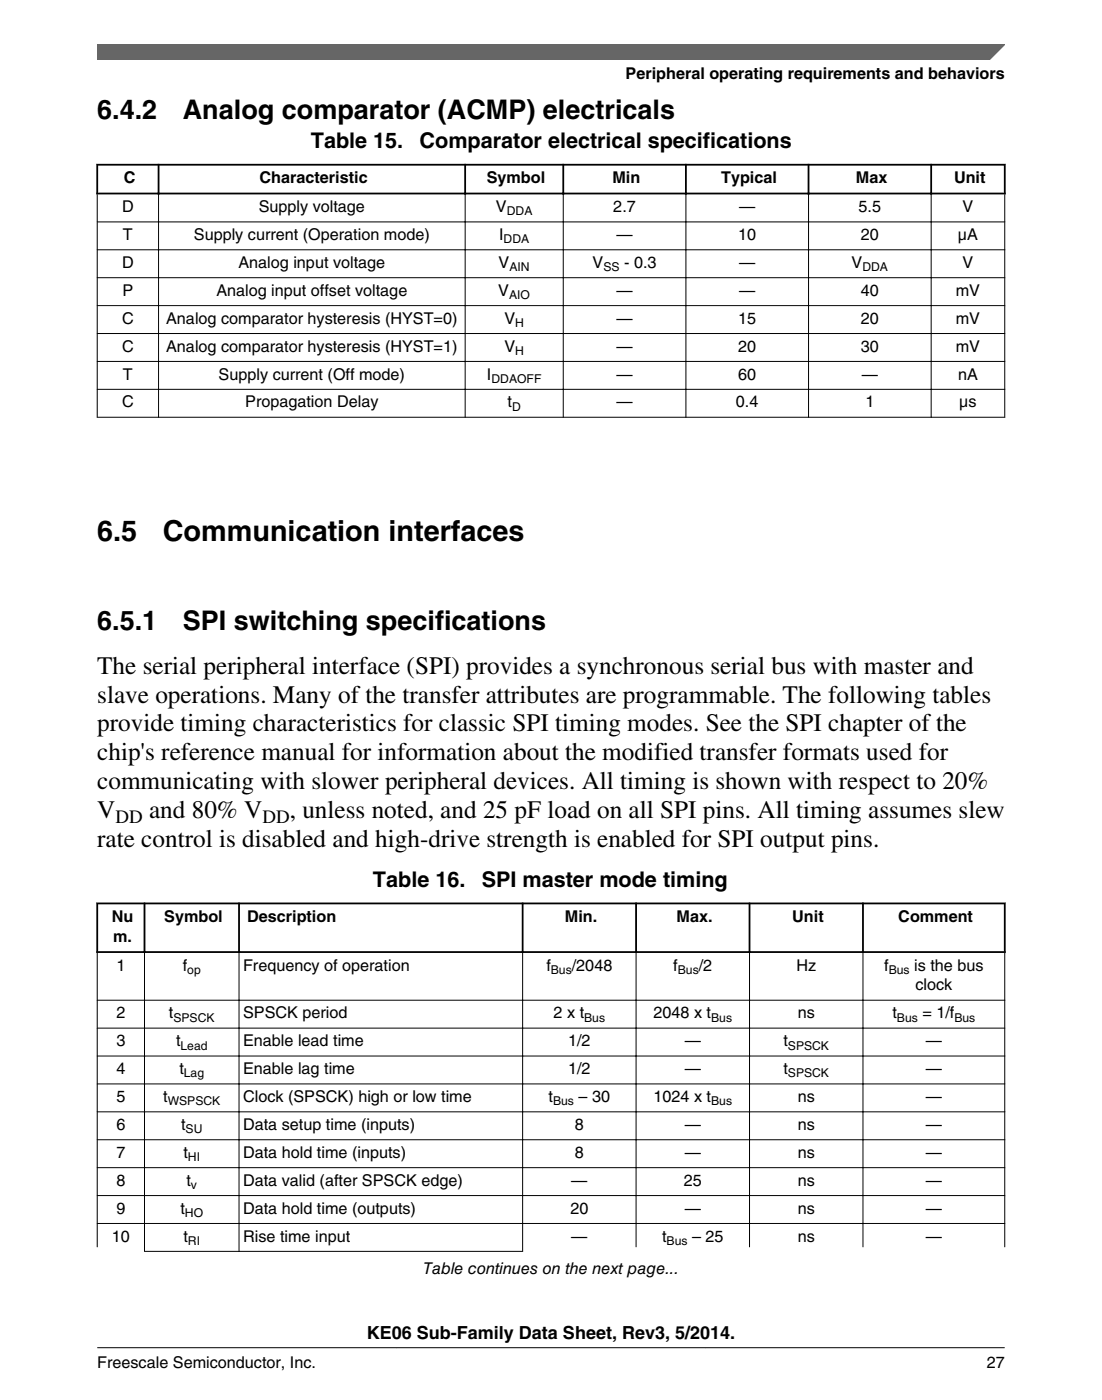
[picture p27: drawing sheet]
<svg xmlns="http://www.w3.org/2000/svg" width="216mm" height="274mm" viewBox="0 0 216 274" stroke-linecap="round" stroke-linejoin="round" font-family="sans-serif">
<defs><g id="words">
<g font-size="5.6">
<text x="19" y="106.1">6.5</text>
<text x="31.9" y="106.1">Communication interfaces</text>
</g>
<g font-size="5.3">
<text x="19" y="23.2">6.4.2</text>
<text x="35.8" y="23.2">Analog comparator (ACMP) electricals</text>
<text x="19.1" y="123.4">6.5.1</text>
<text x="35.8" y="123.4">SPI switching specifications</text>
</g>
<g font-size="4.9">
<text x="19" y="132">The serial peripheral interface (SPI) provides a synchronous serial bus with master and</text>
<text x="19" y="137.7">slave operations. Many of the transfer attributes are programmable. The following tables</text>
<text x="19" y="143.3">provide timing characteristics for classic SPI timing modes. See the SPI chapter of the</text>
<text x="19" y="149">chip's reference manual for information about the modified transfer formats used for</text>
<text x="19" y="154.6">communicating with slower peripheral devices. All timing is shown with respect to 20%</text>
<text x="19" y="160.2">V</text>
<text x="29.2" y="160.2">and 80% V</text>
<text x="56.8" y="160.2">, unless noted, and 25 pF load on all SPI pins. All timing assumes slew</text>
<text x="19" y="165.9">rate control is disabled and high-drive strength is enabled for SPI output pins.</text>
</g>
<g font-size="4.2">
<text x="60.9" y="29">Table 15.</text>
<text x="82.2" y="29">Comparator electrical specifications</text>
<text x="73.1" y="173.9">Table 16.</text>
<text x="94.4" y="173.9">SPI master mode timing</text>
</g>
<g font-size="3.7">
<text x="22.6" y="161.2">DD</text>
<text x="51.4" y="161.2">DD</text>
</g>
<text font-size="3.5" x="71.9" y="262.3">KE06 Sub-Family Data Sheet, Rev3, 5/2014.</text>
<g font-size="3.2">
<text x="122.6" y="15.5">Peripheral operating requirements and behaviors</text>
<text x="24.3" y="35.9">C</text>
<text x="50.9" y="35.9">Characteristic</text>
<text x="95.4" y="35.9">Symbol</text>
<text x="120" y="35.9">Min</text>
<text x="141.3" y="35.9">Typical</text>
<text x="167.7" y="35.9">Max</text>
<text x="186.9" y="35.9">Unit</text>
<text x="23.9" y="41.6">D</text>
<text x="50.7" y="41.6">Supply voltage</text>
<text x="97.2" y="41.6">V</text>
<text x="120.2" y="41.6">2.7</text>
<text x="144.8" y="41.6">—</text>
<text x="168.2" y="41.6">5.5</text>
<text x="188.6" y="41.6">V</text>
<text x="24.1" y="47">T</text>
<text x="38" y="47">Supply current (Operation mode)</text>
<text x="97.8" y="47">I</text>
<text x="120.8" y="47">—</text>
<text x="144.6" y="47">10</text>
<text x="168.7" y="47">20</text>
<text x="187.7" y="47">µA</text>
<text x="23.9" y="52.5">D</text>
<text x="46.7" y="52.5">Analog input voltage</text>
<text x="97.7" y="52.5">V</text>
<text x="116.1" y="52.5">V</text>
<text x="122.3" y="52.5">- 0.3</text>
<text x="144.8" y="52.5">—</text>
<text x="166.8" y="52.5">V</text>
<text x="188.6" y="52.5">V</text>
<text x="24" y="58">P</text>
<text x="42.4" y="58">Analog input offset voltage</text>
<text x="97.6" y="58">V</text>
<text x="120.8" y="58">—</text>
<text x="144.8" y="58">—</text>
<text x="168.7" y="58">40</text>
<text x="187.3" y="58">mV</text>
<text x="23.9" y="63.4">C</text>
<text x="32.6" y="63.4">Analog comparator hysteresis (HYST=0)</text>
<text x="98.8" y="63.4">V</text>
<text x="120.8" y="63.4">—</text>
<text x="144.6" y="63.4">15</text>
<text x="168.7" y="63.4">20</text>
<text x="187.3" y="63.4">mV</text>
<text x="23.9" y="68.9">C</text>
<text x="32.6" y="68.9">Analog comparator hysteresis (HYST=1)</text>
<text x="98.8" y="68.9">V</text>
<text x="120.8" y="68.9">—</text>
<text x="144.6" y="68.9">20</text>
<text x="168.7" y="68.9">30</text>
<text x="187.3" y="68.9">mV</text>
<text x="24.1" y="74.4">T</text>
<text x="42.8" y="74.4">Supply current (Off mode)</text>
<text x="95.4" y="74.4">I</text>
<text x="120.8" y="74.4">—</text>
<text x="144.6" y="74.4">60</text>
<text x="168.8" y="74.4">—</text>
<text x="187.7" y="74.4">nA</text>
<text x="23.9" y="79.8">C</text>
<text x="48" y="79.8">Propagation Delay</text>
<text x="99.4" y="79.8">t</text>
<text x="120.8" y="79.8">—</text>
<text x="144.2" y="79.8">0.4</text>
<text x="169.5" y="79.8">1</text>
<text x="187.9" y="79.8">µs</text>
<text x="21.9" y="180.7">Nu</text>
<text x="22.2" y="184.5">m.</text>
<text x="32.2" y="180.7">Symbol</text>
<text x="48.4" y="180.7">Description</text>
<text x="110.7" y="180.7">Min.</text>
<text x="132.6" y="180.7">Max.</text>
<text x="155.2" y="180.7">Unit</text>
<text x="176" y="180.7">Comment</text>
<text x="22.8" y="190.2">1</text>
<text x="35.8" y="190.2">f</text>
<text x="47.6" y="190.2">Frequency of operation</text>
<text x="107" y="190.2">f</text>
<text x="112" y="190.2">/2048</text>
<text x="131.9" y="190.2">f</text>
<text x="136.9" y="190.2">/2</text>
<text x="156" y="190.2">Hz</text>
<text x="173.2" y="190.2">f</text>
<text x="179.1" y="190.2">is the bus</text>
<text x="179.3" y="194.1">clock</text>
<text x="22.8" y="199.5">2</text>
<text x="33.1" y="199.5">t</text>
<text x="47.6" y="199.5">SPSCK period</text>
<text x="108.5" y="199.5">2 x t</text>
<text x="128" y="199.5">2048 x t</text>
<text x="156.3" y="199.5">ns</text>
<text x="174.8" y="199.5">t</text>
<text x="180.7" y="199.5">= 1/f</text>
<text x="22.8" y="205">3</text>
<text x="34.5" y="205">t</text>
<text x="47.6" y="205">Enable lead time</text>
<text x="111.3" y="205">1/2</text>
<text x="134.1" y="205">—</text>
<text x="153.5" y="205">t</text>
<text x="181.4" y="205">—</text>
<text x="22.8" y="210.5">4</text>
<text x="22.8" y="215.9">5</text>
<text x="32" y="215.9">t</text>
<text x="35.1" y="210.5">t</text>
<text x="47.6" y="210.5">Enable lag time</text>
<text x="47.6" y="215.9">Clock (SPSCK) high or low time</text>
<text x="107.5" y="215.9">t</text>
<text x="111.3" y="210.5">1/2</text>
<text x="113.4" y="215.9">– 30</text>
<text x="128" y="215.9">1024 x t</text>
<text x="134.1" y="210.5">—</text>
<text x="153.5" y="210.5">t</text>
<text x="156.3" y="215.9">ns</text>
<text x="181.4" y="210.5">—</text>
<text x="181.4" y="215.9">—</text>
<text x="22.8" y="221.4">6</text>
<text x="35.5" y="221.4">t</text>
<text x="47.6" y="221.4">Data setup time (inputs)</text>
<text x="112.6" y="221.4">8</text>
<text x="134.1" y="221.4">—</text>
<text x="156.3" y="221.4">ns</text>
<text x="181.4" y="221.4">—</text>
<text x="22.8" y="226.9">7</text>
<text x="35.9" y="226.9">t</text>
<text x="47.6" y="226.9">Data hold time (inputs)</text>
<text x="112.6" y="226.9">8</text>
<text x="134.1" y="226.9">—</text>
<text x="156.3" y="226.9">ns</text>
<text x="181.4" y="226.9">—</text>
<text x="22.8" y="232.4">8</text>
<text x="36.5" y="232.4">t</text>
<text x="47.6" y="232.4">Data valid (after SPSCK edge)</text>
<text x="111.9" y="232.4">—</text>
<text x="134" y="232.4">25</text>
<text x="156.3" y="232.4">ns</text>
<text x="181.4" y="232.4">—</text>
<text x="22.8" y="237.8">9</text>
<text x="35.3" y="237.8">t</text>
<text x="47.6" y="237.8">Data hold time (outputs)</text>
<text x="111.7" y="237.8">20</text>
<text x="134.1" y="237.8">—</text>
<text x="156.3" y="237.8">ns</text>
<text x="181.4" y="237.8">—</text>
<text x="21.9" y="243.3">10</text>
<text x="35.9" y="243.3">t</text>
<text x="47.6" y="243.3">Rise time input</text>
<text x="111.9" y="243.3">—</text>
<text x="129.7" y="243.3">t</text>
<text x="135.6" y="243.3">– 25</text>
<text x="156.3" y="243.3">ns</text>
<text x="181.4" y="243.3">—</text>
<text x="82.9" y="249.7">Table continues on the next page...</text>
<text x="19.1" y="268">Freescale Semiconductor, Inc.</text>
<text x="193.3" y="268">27</text>
</g>
<g font-size="2.4">
<text x="98.7" y="47.7">DDA</text>
<text x="99.3" y="42.2">DDA</text>
<text x="99.8" y="53.1">AIN</text>
<text x="118.2" y="53.1">SS</text>
<text x="169" y="53.1">DDA</text>
<text x="99.8" y="58.6">AIO</text>
<text x="100.9" y="64.1">H</text>
<text x="100.9" y="69.5">H</text>
<text x="96.3" y="75">DDAOFF</text>
<text x="100.3" y="80.5">D</text>
<text x="36.7" y="190.8">op</text>
<text x="107.9" y="190.8">Bus</text>
<text x="132.8" y="190.8">Bus</text>
<text x="174.1" y="190.8">Bus</text>
<text x="34" y="200.2">SPSCK</text>
<text x="114.5" y="200.2">Bus</text>
<text x="139.3" y="200.2">Bus</text>
<text x="175.7" y="200.2">Bus</text>
<text x="187" y="200.2">Bus</text>
<text x="35.4" y="205.6">Lead</text>
<text x="154.4" y="205.6">SPSCK</text>
<text x="36" y="211.1">Lag</text>
<text x="154.4" y="211.1">SPSCK</text>
<text x="32.9" y="216.6">WSPSCK</text>
<text x="108.4" y="216.6">Bus</text>
<text x="139.3" y="216.6">Bus</text>
<text x="36.4" y="222">SU</text>
<text x="36.8" y="227.5">HI</text>
<text x="37.4" y="233">v</text>
<text x="36.2" y="238.5">HO</text>
<text x="36.8" y="243.9">RI</text>
<text x="130.6" y="243.9">Bus</text>
</g>
</g></defs>
<path d="M18.9 32.3h178.1M18.9 37.9h178.1M19 32.1v6M31.1 32.1v6M91.1 32.1v6M110.4 32.1v6M134.4 32.1v6M158.4 32.1v6M182.4 32.1v6M196.8 32.1v6" fill="none" stroke="#000" stroke-width=".35"/>
<g fill="none" stroke="#000" stroke-width=".2">
<path d="M19 38.1v43.7M31.1 37.7v44.1M91.1 37.7v44.1M110.4 37.7v44.1M134.4 37.7v44.1M158.4 37.7v44.1M182.4 37.7v44.1M196.8 38.1v43.7M19 43.5h177.9M19 48.9h177.9M19 54.4h177.9M19 59.9h177.9"/>
<path d="M19 65.4h177.9M19 70.8h177.9M19 76.3h177.9M19 81.8h177.9"/>
</g>
<g fill="#fff">
<path d="M19 170.3h177.8v80.5h-177.8z" fill-rule="evenodd"/>
<path d="M19.2 177.2h8.9v9.2h-8.9z" fill-rule="evenodd"/>
<path d="M28.5 177.2h18.2v9.2h-18.2z" fill-rule="evenodd"/>
<path d="M47 177.2h55.2v9.2h-55.2z" fill-rule="evenodd"/>
<path d="M102.6 177.2h21.8v9.2h-21.8z" fill-rule="evenodd"/>
<path d="M124.8 177.2h21.9v9.2h-21.9z" fill-rule="evenodd"/>
<path d="M147 177.2h21.9v9.2h-21.9z" fill-rule="evenodd"/>
<path d="M169.2 177.2h27.5v9.2h-27.5z" fill-rule="evenodd"/>
<path d="M19.1 186.7h9.1v9.2h-9.1z" fill-rule="evenodd"/>
<path d="M28.4 186.7h18.3v9.2h-18.3z" fill-rule="evenodd"/>
<path d="M46.9 186.7h55.4v9.2h-55.4z" fill-rule="evenodd"/>
<path d="M102.5 186.7h22v9.2h-22z" fill-rule="evenodd"/>
<path d="M124.7 186.7h22.1v9.2h-22.1z" fill-rule="evenodd"/>
<path d="M146.9 186.7h22.1v9.2h-22.1z" fill-rule="evenodd"/>
<path d="M169.2 186.7h27.6v9.2h-27.6z" fill-rule="evenodd"/>
<path d="M19.1 196.1h9.1v5.3h-9.1z" fill-rule="evenodd"/>
<path d="M28.4 196.1h18.3v5.3h-18.3z" fill-rule="evenodd"/>
<path d="M46.9 196.1h55.4v5.3h-55.4z" fill-rule="evenodd"/>
<path d="M102.5 196.1h22v5.3h-22z" fill-rule="evenodd"/>
<path d="M124.7 196.1h22.1v5.3h-22.1z" fill-rule="evenodd"/>
<path d="M146.9 196.1h22.1v5.3h-22.1z" fill-rule="evenodd"/>
<path d="M169.2 196.1h27.6v5.3h-27.6z" fill-rule="evenodd"/>
<path d="M19.1 201.5h9.1v5.3h-9.1z" fill-rule="evenodd"/>
<path d="M28.4 201.5h18.3v5.3h-18.3z" fill-rule="evenodd"/>
<path d="M46.9 201.5h55.4v5.3h-55.4z" fill-rule="evenodd"/>
<path d="M102.5 201.5h22v5.3h-22z" fill-rule="evenodd"/>
<path d="M124.7 201.5h22.1v5.3h-22.1z" fill-rule="evenodd"/>
<path d="M146.9 201.5h22.1v5.3h-22.1z" fill-rule="evenodd"/>
<path d="M169.2 201.5h27.6v5.3h-27.6z" fill-rule="evenodd"/>
<path d="M19.1 207h9.1v5.3h-9.1z" fill-rule="evenodd"/>
<path d="M28.4 207h18.3v5.3h-18.3z" fill-rule="evenodd"/>
<path d="M46.9 207h55.4v5.3h-55.4z" fill-rule="evenodd"/>
<path d="M102.5 207h22v5.3h-22z" fill-rule="evenodd"/>
<path d="M124.7 207h22.1v5.3h-22.1z" fill-rule="evenodd"/>
<path d="M146.9 207h22.1v5.3h-22.1z" fill-rule="evenodd"/>
<path d="M169.2 207h27.6v5.3h-27.6z" fill-rule="evenodd"/>
<path d="M19.1 212.5h9.1v5.3h-9.1z" fill-rule="evenodd"/>
<path d="M28.4 212.5h18.3v5.3h-18.3z" fill-rule="evenodd"/>
<path d="M46.9 212.5h55.4v5.3h-55.4z" fill-rule="evenodd"/>
<path d="M102.5 212.5h22v5.3h-22z" fill-rule="evenodd"/>
<path d="M124.7 212.5h22.1v5.3h-22.1z" fill-rule="evenodd"/>
<path d="M146.9 212.5h22.1v5.3h-22.1z" fill-rule="evenodd"/>
<path d="M169.2 212.5h27.6v5.3h-27.6z" fill-rule="evenodd"/>
<path d="M19.1 217.9h9.1v5.3h-9.1z" fill-rule="evenodd"/>
<path d="M28.4 217.9h18.3v5.3h-18.3z" fill-rule="evenodd"/>
<path d="M46.9 217.9h55.4v5.3h-55.4z" fill-rule="evenodd"/>
<path d="M102.5 217.9h22v5.3h-22z" fill-rule="evenodd"/>
<path d="M124.7 217.9h22.1v5.3h-22.1z" fill-rule="evenodd"/>
<path d="M146.9 217.9h22.1v5.3h-22.1z" fill-rule="evenodd"/>
<path d="M169.2 217.9h27.6v5.3h-27.6z" fill-rule="evenodd"/>
<path d="M19.1 223.4h9.1v5.3h-9.1z" fill-rule="evenodd"/>
<path d="M28.4 223.4h18.3v5.3h-18.3z" fill-rule="evenodd"/>
<path d="M46.9 223.4h55.4v5.3h-55.4z" fill-rule="evenodd"/>
<path d="M102.5 223.4h22v5.3h-22z" fill-rule="evenodd"/>
<path d="M124.7 223.4h22.1v5.3h-22.1z" fill-rule="evenodd"/>
<path d="M146.9 223.4h22.1v5.3h-22.1z" fill-rule="evenodd"/>
<path d="M169.2 223.4h27.6v5.3h-27.6z" fill-rule="evenodd"/>
<path d="M19.1 228.9h9.1v5.3h-9.1z" fill-rule="evenodd"/>
<path d="M28.4 228.9h18.3v5.3h-18.3z" fill-rule="evenodd"/>
<path d="M46.9 228.9h55.4v5.3h-55.4z" fill-rule="evenodd"/>
<path d="M102.5 228.9h22v5.3h-22z" fill-rule="evenodd"/>
<path d="M124.7 228.9h22.1v5.3h-22.1z" fill-rule="evenodd"/>
<path d="M146.9 228.9h22.1v5.3h-22.1z" fill-rule="evenodd"/>
<path d="M169.2 228.9h27.6v5.3h-27.6z" fill-rule="evenodd"/>
<path d="M19.1 234.4h9.1v5.2h-9.1z" fill-rule="evenodd"/>
<path d="M28.4 234.4h18.3v5.2h-18.3z" fill-rule="evenodd"/>
<path d="M46.9 234.4h55.4v5.2h-55.4z" fill-rule="evenodd"/>
<path d="M102.5 234.4h22v5.2h-22z" fill-rule="evenodd"/>
<path d="M124.7 234.4h22.1v5.2h-22.1z" fill-rule="evenodd"/>
<path d="M146.9 234.4h22.1v5.2h-22.1z" fill-rule="evenodd"/>
<path d="M169.2 234.4h27.6v5.2h-27.6z" fill-rule="evenodd"/>
<path d="M19.1 239.8h9.1v4.6h-9.1z" fill-rule="evenodd"/>
<path d="M28.4 239.8h18.3v5.3h-18.3z" fill-rule="evenodd"/>
<path d="M46.9 239.8h55.4v5.3h-55.4z" fill-rule="evenodd"/>
<path d="M102.5 239.8h22v4.6h-22z" fill-rule="evenodd"/>
<path d="M124.7 239.8h22.1v4.6h-22.1z" fill-rule="evenodd"/>
<path d="M146.9 239.8h22.1v4.6h-22.1z" fill-rule="evenodd"/>
<path d="M169.2 239.8h27.6v4.6h-27.6z" fill-rule="evenodd"/>
</g>
<path d="M18.9 177h178.1M19 176.8v9.9M28.3 176.8v9.9M46.8 176.8v9.9M102.4 176.8v9.9M124.6 176.8v9.9M146.8 176.8v9.9M169.1 176.8v9.9M196.9 176.8v9.9M18.9 186.5h178.1" fill="none" stroke="#000" stroke-width=".35"/>
<g fill="none" stroke="#000" stroke-width=".2">
<path d="M19 196h177.9M19 186.7v57.7M28.3 186.3v59M46.8 186.3v59M102.4 186.3v59M124.6 186.3v58.1M146.8 186.3v58.1M169.1 186.3v58.1M196.9 186.7v57.7M19 201.5h177.9M19 206.9h177.9M19 212.4h177.9"/>
<path d="M19 217.9h177.9M19 223.3h177.9M19 228.8h177.9M19 234.3h177.9M19 239.7h177.9M28.2 245.2h74.3"/>
</g>
<path d="M19 8.7h177.8l-5.6 3h-172.2z" fill="#666"/>
<path d="M19 11.7v-3h177.8l-3 3" fill="none" stroke="#666" stroke-width=".28"/>
<path d="M19 264.1h177.8" fill="none" stroke="#000" stroke-width=".2"/>
<use href="#words"/>
</svg>
